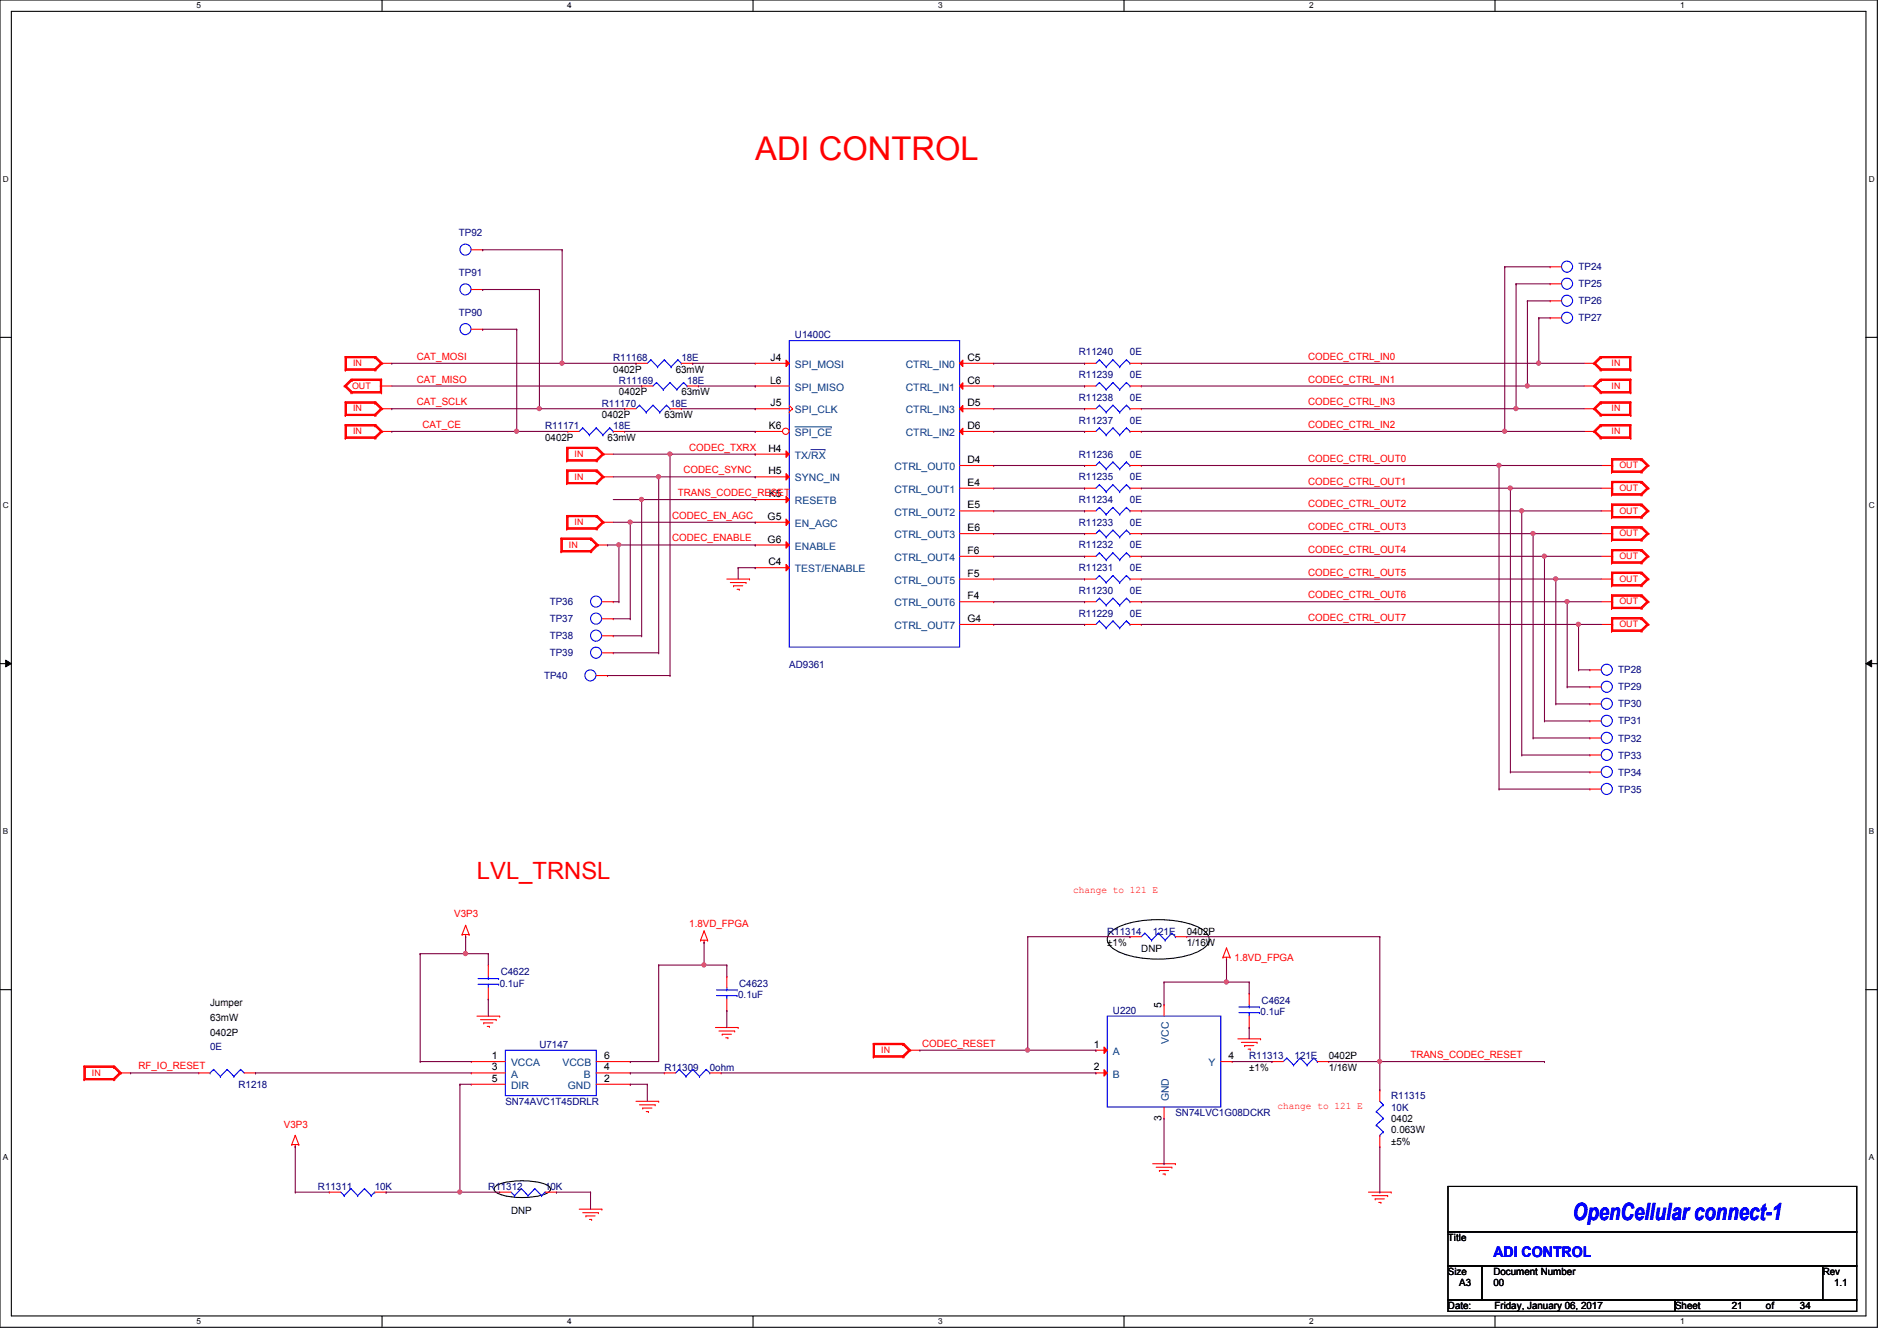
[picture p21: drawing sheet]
<svg xmlns="http://www.w3.org/2000/svg" width="297mm" height="210mm" viewBox="0 0 297 210" stroke-linecap="round" stroke-linejoin="round" font-family="sans-serif">
<defs><g id="words">
<text font-size="5.1" fill="#f00" x="118.2" y="25.1">ADI CONTROL</text>
<text font-size="3.7" fill="#f00" x="74.7" y="137.6">LVL_TRNSL</text>
<text font-size="3.7" fill="#00f" x="246.3" y="191.1">OpenCellular connect-1</text>
<text font-size="2.3" fill="#00f" x="233.8" y="196.8">ADI CONTROL</text>
<g font-size="1.6" fill="#000080">
<text x="71.8" y="37">TP92</text>
<text x="71.8" y="43.2">TP91</text>
<text x="247.1" y="45">TP25</text>
<text x="247.1" y="42.3">TP24</text>
<text x="247.1" y="47.7">TP26</text>
<text x="71.8" y="49.4">TP90</text>
<text x="124.5" y="53">U1400C</text>
<text x="247.1" y="50.3">TP27</text>
<text x="96" y="56.6">R11168</text>
<text x="106.7" y="56.6">18E</text>
<text x="168.9" y="59.2">R11239</text>
<text x="168.9" y="55.7">R11240</text>
<text x="176.9" y="59.2">0E</text>
<text x="176.9" y="55.7">0E</text>
<text x="94.2" y="63.7">R11170</text>
<text x="96.9" y="60.1">R11169</text>
<text x="104.9" y="63.7">18E</text>
<text x="107.6" y="60.1">18E</text>
<text x="168.9" y="62.8">R11238</text>
<text x="176.9" y="62.8">0E</text>
<text x="85.3" y="67.2">R11171</text>
<text x="96" y="67.2">18E</text>
<text x="168.9" y="71.7">R11236</text>
<text x="168.9" y="66.3">R11237</text>
<text x="176.9" y="71.7">0E</text>
<text x="176.9" y="66.3">0E</text>
<text x="168.9" y="75.2">R11235</text>
<text x="176.9" y="75.2">0E</text>
<text x="168.9" y="82.3">R11233</text>
<text x="168.9" y="78.8">R11234</text>
<text x="176.9" y="82.3">0E</text>
<text x="176.9" y="78.8">0E</text>
<text x="168.9" y="85.9">R11232</text>
<text x="168.9" y="89.5">R11231</text>
<text x="176.9" y="85.9">0E</text>
<text x="176.9" y="89.5">0E</text>
<text x="86.1" y="94.8">TP36</text>
<text x="168.9" y="93">R11230</text>
<text x="176.9" y="93">0E</text>
<text x="86.1" y="97.5">TP37</text>
<text x="86.1" y="100.1">TP38</text>
<text x="168.9" y="96.6">R11229</text>
<text x="176.9" y="96.6">0E</text>
<text x="85.2" y="106.3">TP40</text>
<text x="86.1" y="102.8">TP39</text>
<text x="123.6" y="104.6">AD9361</text>
<text x="253.4" y="105.5">TP28</text>
<text x="253.4" y="108.1">TP29</text>
<text x="253.4" y="110.8">TP30</text>
<text x="253.4" y="113.5">TP31</text>
<text x="253.4" y="116.1">TP32</text>
<text x="253.4" y="118.8">TP33</text>
<text x="253.4" y="121.5">TP34</text>
<text x="253.4" y="124.1">TP35</text>
<text x="173.4" y="146.3">R11314</text>
<text x="180.5" y="146.3">121E</text>
<text x="78.2" y="154.5">0.1uF</text>
<text x="78.4" y="152.7">C4622</text>
<text x="115.7" y="154.5">C4623</text>
<text x="115.6" y="156.3">0.1uF</text>
<text x="174.2" y="158.8">U220</text>
<text x="197.4" y="159">0.1uF</text>
<text x="197.5" y="157.2">C4624</text>
<text x="32.9" y="164.5">0E</text>
<text x="84.5" y="164.1">U7147</text>
<text x="104" y="167.7">R11309</text>
<text x="111.1" y="167.7">0ohm</text>
<text x="195.6" y="165.9">R11313</text>
<text x="202.7" y="165.9">121E</text>
<text x="37.3" y="170.3">R1218</text>
<text x="79.1" y="173">SN74AVC1T45DRLR</text>
<text x="217.8" y="172.1">R11315</text>
<text x="217.8" y="173.9">10K</text>
<text x="184" y="174.8">SN74LVC1G08DCKR</text>
<text x="49.8" y="186.4">R11311</text>
<text x="58.7" y="186.4">10K</text>
<text x="76.5" y="186.4">R11312</text>
<text x="85.3" y="186.4">10K</text>
</g>
<g font-size="1.6" fill="#f00">
<text x="65.2" y="56.3">CAT_MOSI</text>
<text x="65.2" y="59.9">CAT_MISO</text>
<text x="204.8" y="59.9">CODEC_CTRL_IN1</text>
<text x="204.8" y="56.3">CODEC_CTRL_IN0</text>
<text x="65.2" y="63.5">CAT_SCLK</text>
<text x="204.8" y="63.5">CODEC_CTRL_IN3</text>
<text x="66.1" y="67">CAT_CE</text>
<text x="107.9" y="70.6">CODEC_TXRX</text>
<text x="204.8" y="67">CODEC_CTRL_IN2</text>
<text x="106.1" y="77.7">TRANS_CODEC_RESET</text>
<text x="107" y="74.1">CODEC_SYNC</text>
<text x="204.8" y="75.9">CODEC_CTRL_OUT1</text>
<text x="204.8" y="72.3">CODEC_CTRL_OUT0</text>
<text x="105.2" y="81.2">CODEC_EN_AGC</text>
<text x="204.8" y="83">CODEC_CTRL_OUT3</text>
<text x="204.8" y="79.5">CODEC_CTRL_OUT2</text>
<text x="105.2" y="84.8">CODEC_ENABLE</text>
<text x="204.8" y="86.6">CODEC_CTRL_OUT4</text>
<text x="204.8" y="93.7">CODEC_CTRL_OUT6</text>
<text x="204.8" y="90.1">CODEC_CTRL_OUT5</text>
<text x="204.8" y="97.2">CODEC_CTRL_OUT7</text>
<text x="71.1" y="143.7">V3P3</text>
<text x="168" y="139.9">change to 121 E</text>
<text x="107.9" y="145.1">1.8VD_FPGA</text>
<text x="193.3" y="150.5">1.8VD_FPGA</text>
<text x="21.7" y="167.5">RF_IO_RESET</text>
<text x="144.4" y="163.9">CODEC_RESET</text>
<text x="220.8" y="165.7">TRANS_CODEC_RESET</text>
<text x="200" y="173.7">change to 121 E</text>
<text x="44.4" y="176.6">V3P3</text>
</g>
<g font-size="1.6">
<text x="96" y="58.3">0402P</text>
<text x="105.8" y="58.3">63mW</text>
<text x="120.6" y="56.5">J4</text>
<text x="151.5" y="56.5">C5</text>
<text x="94.2" y="65.4">0402P</text>
<text x="96.9" y="61.9">0402P</text>
<text x="104" y="65.4">63mW</text>
<text x="106.7" y="61.9">63mW</text>
<text x="120.6" y="60.1">L6</text>
<text x="120.6" y="63.6">J5</text>
<text x="151.5" y="60.1">C6</text>
<text x="151.5" y="63.6">D5</text>
<text x="85.3" y="69">0402P</text>
<text x="95.1" y="69">63mW</text>
<text x="120.3" y="70.7">H4</text>
<text x="120.4" y="67.2">K6</text>
<text x="151.5" y="67.2">D6</text>
<text x="120.3" y="74.3">H5</text>
<text x="120.4" y="77.9">K5</text>
<text x="151.5" y="72.5">D4</text>
<text x="151.5" y="76.1">E4</text>
<text x="120.2" y="81.4">G5</text>
<text x="151.5" y="79.6">E5</text>
<text x="151.5" y="83.2">E6</text>
<text x="120.2" y="85">G6</text>
<text x="120.3" y="88.5">C4</text>
<text x="151.5" y="86.7">F6</text>
<text x="151.5" y="90.3">F5</text>
<text x="151.5" y="93.9">F4</text>
<text x="151.5" y="97.4">G4</text>
<text x="173.4" y="148.1">±1%</text>
<text x="178.7" y="149">DNP</text>
<text x="185.8" y="148.1">1/16W</text>
<text x="185.8" y="146.3">0402P</text>
<text x="32.9" y="159.9">63mW</text>
<text x="32.9" y="157.6">Jumper</text>
<text x="181.9" y="157.9" transform="rotate(-90 181.9 157.9)">5</text>
<text x="32.9" y="162.2">0402P</text>
<text x="77" y="167.6">3</text>
<text x="77" y="165.9">1</text>
<text x="94.6" y="165.9">6</text>
<text x="94.6" y="167.6">4</text>
<text x="171.2" y="164.1">1</text>
<text x="171.2" y="167.6">2</text>
<text x="192.4" y="165.9">4</text>
<text x="195.6" y="167.7">±1%</text>
<text x="208" y="167.7">1/16W</text>
<text x="208" y="165.9">0402P</text>
<text x="77" y="169.4">5</text>
<text x="94.6" y="169.4">2</text>
<text x="181.9" y="175.5" transform="rotate(-90 181.9 175.5)">3</text>
<text x="217.8" y="175.7">0402</text>
<text x="217.8" y="177.5">0.063W</text>
<text x="217.8" y="179.2">±5%</text>
<text x="80" y="190.1">DNP</text>
<text x="226.7" y="194.4">Title</text>
<text x="226.7" y="199.7">Size</text>
<text x="228.5" y="201.5">A3</text>
<text x="233.8" y="199.7">Document Number</text>
<text x="233.8" y="201.5">00</text>
<text x="285.4" y="199.7">Rev</text>
<text x="287.1" y="201.5">1.1</text>
<text x="226.7" y="205">Date:</text>
<text x="234" y="205">Friday, January 06, 2017</text>
<text x="262.3" y="205">Sheet</text>
<text x="271.1" y="205">21</text>
<text x="276.5" y="205">of</text>
<text x="281.8" y="205">34</text>
</g>
<g font-size="1.6" fill="#004080">
<text x="124.5" y="57.6">SPI_MOSI</text>
<text x="141.8" y="57.6">CTRL_IN0</text>
<text x="124.5" y="61.2">SPI_MISO</text>
<text x="124.5" y="64.7">SPI_CLK</text>
<text x="141.8" y="61.2">CTRL_IN1</text>
<text x="141.8" y="64.7">CTRL_IN3</text>
<text x="124.5" y="68.3">SPI_CE</text>
<text x="124.5" y="71.8">TX/RX</text>
<text x="141.8" y="68.3">CTRL_IN2</text>
<text x="124.5" y="75.4">SYNC_IN</text>
<text x="140" y="73.6">CTRL_OUT0</text>
<text x="140" y="77.2">CTRL_OUT1</text>
<text x="124.5" y="79">RESETB</text>
<text x="124.5" y="82.5">EN_AGC</text>
<text x="140" y="80.7">CTRL_OUT2</text>
<text x="124.5" y="86.1">ENABLE</text>
<text x="124.5" y="89.6">TEST/ENABLE</text>
<text x="140" y="84.3">CTRL_OUT3</text>
<text x="140" y="87.8">CTRL_OUT4</text>
<text x="140" y="91.4">CTRL_OUT5</text>
<text x="140" y="95">CTRL_OUT6</text>
<text x="140" y="98.5">CTRL_OUT7</text>
<text x="80" y="167">VCCA</text>
<text x="88.1" y="167">VCCB</text>
<text x="174.2" y="165.2">A</text>
<text x="183" y="163.5" transform="rotate(-90 183 163.5)">VCC</text>
<text x="189.2" y="167">Y</text>
<text x="80" y="170.5">DIR</text>
<text x="80" y="168.7">A</text>
<text x="88.9" y="170.5">GND</text>
<text x="91.4" y="168.7">B</text>
<text x="174.2" y="168.7">B</text>
<text x="183" y="172.5" transform="rotate(-90 183 172.5)">GND</text>
</g>
<g font-size="1.4" fill="#f00">
<text x="55.3" y="57.3">IN</text>
<text x="252.3" y="57.3">IN</text>
<text x="55.1" y="60.9">OUT</text>
<text x="55.3" y="64.4">IN</text>
<text x="252.3" y="60.9">IN</text>
<text x="252.3" y="64.4">IN</text>
<text x="55.3" y="68">IN</text>
<text x="90" y="71.5">IN</text>
<text x="252.3" y="68">IN</text>
<text x="90" y="75.1">IN</text>
<text x="253.5" y="73.3">OUT</text>
<text x="253.5" y="76.9">OUT</text>
<text x="90" y="82.2">IN</text>
<text x="253.5" y="80.4">OUT</text>
<text x="253.5" y="84">OUT</text>
<text x="89.1" y="85.8">IN</text>
<text x="253.5" y="87.5">OUT</text>
<text x="253.5" y="91.1">OUT</text>
<text x="253.5" y="94.7">OUT</text>
<text x="253.5" y="98.2">OUT</text>
<text x="138" y="164.9">IN</text>
<text x="14.4" y="168.4">IN</text>
</g>
<g font-size="1.3">
<text x="30.8" y="1.3">5</text>
<text x="88.8" y="1.3">4</text>
<text x="146.9" y="1.3">3</text>
<text x="205" y="1.3">2</text>
<text x="263.1" y="1.3">1</text>
<text x=".5" y="28.4">D</text>
<text x="292.6" y="28.4">D</text>
<text x=".5" y="79.5">C</text>
<text x="292.6" y="79.5">C</text>
<text x=".5" y="130.6">B</text>
<text x="292.6" y="130.6">B</text>
<text x=".5" y="181.7">A</text>
<text x="292.6" y="181.7">A</text>
<text x="30.8" y="207.4">5</text>
<text x="88.8" y="207.4">4</text>
<text x="146.9" y="207.4">3</text>
<text x="205" y="207.4">2</text>
<text x="263.1" y="207.4">1</text>
</g>
</g></defs>
<path d="M0 0h293.9v207.9h-293.9zM1.8 1.8h290.3v204.3h-290.3z" fill="none" stroke="#000" stroke-width=".17"/>
<g fill="#fff">
<path d="M30.8 .2h.7v1.4h-.7z"/>
<path d="M30.8 206.2h.7v1.4h-.7z"/>
</g>
<path d="M59.8 0v1.8M59.8 206.1v1.8" fill="none" stroke="#000" stroke-width=".17"/>
<g fill="#fff">
<path d="M88.8 .2h.7v1.4h-.7z"/>
<path d="M88.8 206.2h.7v1.4h-.7z"/>
</g>
<path d="M117.9 0v1.8M117.9 206.1v1.8" fill="none" stroke="#000" stroke-width=".17"/>
<g fill="#fff">
<path d="M146.9 .2h.7v1.4h-.7z"/>
<path d="M146.9 206.2h.7v1.4h-.7z"/>
</g>
<path d="M176 0v1.8M176 206.1v1.8" fill="none" stroke="#000" stroke-width=".17"/>
<g fill="#fff">
<path d="M205 .2h.7v1.4h-.7z"/>
<path d="M205 206.2h.7v1.4h-.7z"/>
</g>
<path d="M234.1 0v1.8M234.1 206.1v1.8" fill="none" stroke="#000" stroke-width=".17"/>
<g fill="#fff">
<path d="M263.1 .2h.6v1.4h-.6z"/>
<path d="M263.1 206.2h.6v1.4h-.6z"/>
<path d="M.5 27.3h.9v1.4h-.9z"/>
<path d="M292.6 27.3h.9v1.4h-.9z"/>
<path d="M.5 78.4h.9v1.4h-.9z"/>
<path d="M292.6 78.4h.9v1.4h-.9z"/>
</g>
<path d="M0 52.8h1.8M292.1 52.8h1.8" fill="none" stroke="#000" stroke-width=".17"/>
<g fill="#fff">
<path d="M.5 129.5h.8v1.4h-.8z"/>
<path d="M292.6 129.5h.8v1.4h-.8z"/>
</g>
<path d="M0 103.9h1.8M292.1 103.9h1.8" fill="none" stroke="#000" stroke-width=".17"/>
<path d="M.9 103.4l.9 .5-.9 .5zM292.1 103.9l.9-.5v1z" fill="#000"/>
<path d="M.9 103.4l.9 .5-.9 .5zM292.1 103.9l.9-.5v1z" fill="none" stroke="#000" stroke-width=".16"/>
<g fill="#fff">
<path d="M.5 180.5h.8v1.4h-.8z"/>
<path d="M292.6 180.5h.8v1.4h-.8z"/>
</g>
<path d="M0 155h1.8M173.8 146.1a8.4 8.4 0 0 1 5-1.9 16.8 16.8 0 0 1 9 1.1 2.35 2.35 0 0 1 1.5 1.8 2.35 2.35 0 0 1-1.5 1.8 16.9 16.9 0 0 1-12.9 0 2.06 2.06 0 0 1-1.4-2.3zM292.1 155h1.8M77.5 185.9a6.5 6.5 0 0 1 4.2-1 6.7 6.7 0 0 1 4.4 1l.1 .3a1.86 1.86 0 0 1-1.7 1 11.4 11.4 0 0 1-6.7-.4l-.3-.3-.2-.3zM226.7 185.8h64v7.1h-64zM226.7 192.9h64v5.3h-64zM226.7 198.2h5.3v5.4h-5.3zM232 198.2h53.4v5.4h-53.4zM285.4 198.2h5.3v5.4h-5.3zM226.7 203.6h35.6v1.8h-35.6zM262.3 203.6h28.4v1.8h-28.4z" fill="none" stroke="#000" stroke-width=".17"/>
<g fill="none" stroke="#f00" stroke-width=".17">
<path d="M54.1 55.8h.1M54.1 58h.1M54.1 55.8h4.7M54.1 58h4.7M54.1 55.8v2.2M54.2 56h.1M54.2 57.8h.1M54.2 56h4.5M54.2 57.8h4.5M54.2 56v1.8M54.9 59.4h.1M54.9 59.4h4.8"/>
<path d="M54.9 59.4l-1 1.1M55.1 59.6h.1M55.1 59.4h.1M55.1 59.6h4.5M55.1 59.6l-.9 .9M55.1 59.6l-1 .9M55.1 59.4l-1 1.1M58.7 56h.1M58.7 57.8h.1M58.7 55.8h.1M58.7 58h.1M58.7 56l.9 .9"/>
<path d="M58.7 56l1 .9M58.7 55.8l1 1.1M58.8 55.8h.1M58.8 58h.1M58.8 55.8l1.1 1.1M59.6 56.9h.1M59.6 59.6h.1M59.6 56.9h1.7M59.6 56.9l-.9 .9M59.6 59.6v1.7M59.7 56.9h.1M59.7 59.4h.1"/>
<path d="M59.7 56.9l-1 1.1M59.7 56.9l-1 .9M59.7 59.4v2.1M59.9 56.9h.1M59.9 56.9l-1.1 1.1M99.6 56.9h.1M99.6 56.9h1.7M106.7 56.9h1.8M108.5 56.9h.1M242.7 44.4h.1M242.7 41.8h.1M242.7 44.4h1.8"/>
<path d="M242.7 41.8h1.8M248 56.9h1.8M249.5 56.9h.1M249.5 56.9l1 1.1M249.6 56.9h.1M249.6 56.9l1.1 1.1M249.6 56.9l1.1 .9M249.8 56.9h.1M249.8 56.9l.9 .9M250.5 55.8h.1M250.5 58h.1M250.5 59.4h.1"/>
<path d="M250.5 55.8h4.8M250.5 58h4.8M250.5 55.8l-1 1.1M250.5 59.4h4.8M250.5 59.4l-1 1.1M250.7 56h.1M250.7 57.8h.1M250.7 55.8h.1M250.7 58h.1M250.7 59.6h.1M250.7 59.4h.1M250.7 56l-.9 .9"/>
<path d="M250.7 56h4.4M250.7 56l-1.1 .9M250.7 57.8h4.4M250.7 55.8l-1.1 1.1M250.7 59.6l-.9 .9M250.7 59.6h4.4M250.7 59.6l-1.1 .9M250.7 59.4l-1.1 1.1M255.1 56h.1M255.1 57.8h.1M255.1 59.6h.1M255.1 56v1.8"/>
<path d="M255.1 59.6v1.7M255.3 55.8h.1M255.3 58h.1M255.3 59.4h.1M255.3 55.8v2.2M255.3 59.4v2.1M53.9 60.5h.1M53.9 60.5l1 1M54.1 60.5h.1M54.1 62.9h.1M54.1 65.1h.1M54.1 66.5h.1"/>
<path d="M54.1 68.6h.1M54.1 62.9h4.7M54.1 65.1h4.7M54.1 66.5h4.7M54.1 68.6h4.7M54.1 62.9v2.2M54.1 66.5v2.1M54.1 60.5l1 1M54.1 60.5l1 .8M54.2 60.5h.1M54.2 63.1h.1M54.2 64.9h.1"/>
<path d="M54.2 66.7h.1M54.2 68.5h.1M54.2 63.1h4.5M54.2 64.9h4.5M54.2 66.7h4.5M54.2 68.5h4.5M54.2 63.1v1.8M54.2 66.7v1.8M54.2 60.5l.9 .8M54.9 61.5h.1M54.9 61.5h4.8M55.1 61.3h.1"/>
<path d="M55.1 61.5h.1M55.1 61.3h4.5M58.7 63.1h.1M58.7 64.9h.1M58.7 62.9h.1M58.7 65.1h.1M58.7 66.7h.1M58.7 68.5h.1M58.7 66.5h.1M58.7 68.6h.1M58.7 63.1l.9 .9M58.7 63.1l1 .9"/>
<path d="M58.7 62.9l1 1.1M58.7 66.7l.9 .9M58.7 66.7l1 .9M58.7 66.5l1 1.1M58.8 62.9h.1M58.8 65.1h.1M58.8 66.5h.1M58.8 68.6h.1M58.8 62.9l1.1 1.1M58.8 66.5l1.1 1.1M59.6 60.5h.1M59.6 61.3h.1"/>
<path d="M59.6 64h.1M59.6 67.6h.1M59.6 60.5h1.7M59.6 64h1.7M59.6 67.6h1.7M59.6 64l-.9 .9M59.6 67.6l-.9 .9M59.7 61.5h.1M59.7 64h.1M59.7 67.6h.1M59.7 64l-1 1.1M59.7 64l-1 .9"/>
<path d="M59.7 67.6l-1 1M59.7 67.6l-1 .9M59.9 64h.1M59.9 67.6h.1M59.9 64l-1.1 1.1M59.9 67.6l-1.1 1M88.7 73.6h.1M88.7 75.7h.1M88.7 70.1h.1M88.7 72.2h.1M88.7 73.6h4.8M88.7 70.1v2.1"/>
<path d="M88.7 73.6v2.1M88.7 75.7h4.8M88.7 70.1h4.8M88.7 72.2h4.8M88.9 73.8h.1M88.9 75.6h.1M88.9 70.2h.1M88.9 72h.1M88.9 72h4.4M88.9 73.8h4.4M88.9 75.6h4.4M88.9 70.2v1.8"/>
<path d="M88.9 73.8v1.8M88.9 70.2h4.4M93.3 73.8h.1M93.3 75.6h.1M93.3 73.6h.1M93.3 75.7h.1M93.3 70.2h.1M93.3 72h.1M93.3 70.1h.1M93.3 72.2h.1M93.3 73.8l.9 .9M93.3 73.8l1.1 .9"/>
<path d="M93.3 73.6l1.1 1.1M93.3 70.2l.9 .9M93.3 70.2l1.1 .9M93.3 70.1l1.1 1M93.5 73.6h.1M93.5 75.7h.1M93.5 70.1h.1M93.5 72.2h.1M93.5 73.6l1.1 1.1M93.5 70.1l1.1 1M94.2 74.7h.1M94.2 71.1h.1"/>
<path d="M94.2 74.7h1.8M94.2 74.7l-.9 .9M94.2 71.1h1.8M94.2 71.1l-.9 .9M94.4 74.7h.1M94.4 71.1h.1M94.4 74.7l-1.1 1M94.4 74.7l-1.1 .9M94.4 71.1l-1.1 1.1M94.4 71.1l-1.1 .9M94.6 74.7h.1M94.6 71.1h.1"/>
<path d="M94.6 74.7l-1.1 1M94.6 71.1l-1.1 1.1M169.8 64h.1M169.8 76.5h.1M169.8 76.5h1.8M169.8 64h1.8M176.9 76.5h1.8M176.9 64h1.8M178.7 64h.1M178.7 76.5h.1M248 60.5h1.8M248 64h1.8"/>
<path d="M248 67.6h1.8M249.5 60.5h.1M249.5 64h.1M249.5 67.6h.1M249.5 60.5l1 1M249.5 64l1 1.1M249.5 67.6l1 1M249.6 60.5h.1M249.6 64h.1M249.6 67.6h.1M249.6 60.5l1.1 1M249.6 60.5l1.1 .8"/>
<path d="M249.6 64l1.1 1.1M249.6 64l1.1 .9M249.6 67.6l1.1 1M249.6 67.6l1.1 .9M249.8 60.5h.1M249.8 64h.1M249.8 67.6h.1M249.8 60.5l.9 .8M249.8 64l.9 .9M249.8 67.6l.9 .9M250.5 61.5h.1M250.5 62.9h.1"/>
<path d="M250.5 65.1h.1M250.5 66.5h.1M250.5 68.6h.1M250.5 61.5h4.8M250.5 62.9h4.8M250.5 65.1h4.8M250.5 62.9l-1 1.1M250.5 66.5h4.8M250.5 68.6h4.8M250.5 66.5l-1 1.1M250.7 61.3h.1M250.7 61.5h.1"/>
<path d="M250.7 63.1h.1M250.7 64.9h.1M250.7 62.9h.1M250.7 65.1h.1M250.7 66.7h.1M250.7 68.5h.1M250.7 66.5h.1M250.7 68.6h.1M250.7 72.9h1.8M250.7 76.5h1.8M250.7 61.3h4.4M250.7 63.1l-.9 .9"/>
<path d="M250.7 63.1h4.4M250.7 63.1l-1.1 .9M250.7 64.9h4.4M250.7 62.9l-1.1 1.1M250.7 66.7l-.9 .9M250.7 66.7h4.4M250.7 66.7l-1.1 .9M250.7 68.5h4.4M250.7 66.5l-1.1 1.1M252.3 71.8h.1M252.3 74h.1M252.3 75.4h.1"/>
<path d="M252.3 77.5h.1M252.3 79h.1M252.3 71.8h4.8M252.3 71.8v2.2M252.3 75.4v2.1M252.3 79v2.1M252.3 74h4.8M252.3 75.4h4.8M252.3 77.5h4.8M252.3 79h4.8M252.5 72.9h.1M252.5 72h.1"/>
<path d="M252.5 73.8h.1M252.5 76.5h.1M252.5 75.6h.1M252.5 77.3h.1M252.5 79.1h.1M252.5 72h4.4M252.5 72v1.8M252.5 75.6v1.7M252.5 79.1v1.8M252.5 73.8h4.4M252.5 75.6h4.4M252.5 77.3h4.4"/>
<path d="M252.5 79.1h4.4M255.1 61.3h.1M255.1 63.1h.1M255.1 64.9h.1M255.1 66.7h.1M255.1 68.5h.1M255.1 63.1v1.8M255.1 66.7v1.8M255.3 61.5h.1M255.3 62.9h.1M255.3 65.1h.1M255.3 66.5h.1"/>
<path d="M255.3 68.6h.1M255.3 62.9v2.2M255.3 66.5v2.1M256.9 72h.1M256.9 73.8h.1M256.9 71.8h.1M256.9 74h.1M256.9 75.6h.1M256.9 77.3h.1M256.9 75.4h.1M256.9 77.5h.1M256.9 79.1h.1"/>
<path d="M256.9 79h.1M256.9 72l.9 .9M256.9 72l1.1 .9M256.9 71.8l1.1 1.1M256.9 75.6l.9 .9M256.9 75.6l1.1 .9M256.9 75.4l1.1 1.1M256.9 79.1l.9 .9M256.9 79.1l1.1 .9M256.9 79l1.1 1M257.1 71.8h.1M257.1 74h.1"/>
<path d="M257.1 75.4h.1M257.1 77.5h.1M257.1 79h.1M257.1 71.8l1 1.1M257.1 75.4l1 1.1M257.1 79l1 1M257.8 72.9h.1M257.8 76.5h.1M257.8 72.9l-.9 .9M257.8 76.5l-.9 .8M258 72.9h.1M258 76.5h.1"/>
<path d="M258 72.9l-1.1 1.1M258 72.9l-1.1 .9M258 76.5l-1.1 1M258 76.5l-1.1 .8M258.1 72.9h.1M258.1 76.5h.1M258.1 72.9l-1 1.1M258.1 76.5l-1 1M87.8 84.3h.1M87.8 86.4h.1M87.8 84.3h4.8M87.8 84.3v2.1"/>
<path d="M87.8 86.4h4.8M88 84.5h.1M88 86.2h.1M88 84.5h4.5M88 86.2h4.5M88 84.5v1.7M88.7 80.7h.1M88.7 82.8h.1M88.7 80.7v2.1M88.7 80.7h4.8M88.7 82.8h4.8M88.9 80.9h.1"/>
<path d="M88.9 82.7h.1M88.9 80.9h4.4M88.9 82.7h4.4M88.9 80.9v1.8M92.5 84.5h.1M92.5 86.2h.1M92.5 84.3h.1M92.5 86.4h.1M92.5 84.5l1 .8M92.5 84.5l.8 .8M92.5 84.3l1 1M92.6 84.3h.1"/>
<path d="M92.6 86.4h.1M92.6 84.3l1.1 1M93.3 80.9h.1M93.3 82.7h.1M93.3 80.7h.1M93.3 82.8h.1M93.3 85.3h.1M93.3 80.9l.9 .9M93.3 80.9l1.1 .9M93.3 80.7l1.1 1.1M93.3 85.3h1.8M93.3 85.3l-.8 .9"/>
<path d="M93.5 80.7h.1M93.5 82.8h.1M93.5 85.3h.1M93.5 80.7l1.1 1.1M93.5 85.3l-1 1.1M93.5 85.3l-1 .9M93.7 85.3h.1M93.7 85.3l-1.1 1.1M94.2 81.8h.1M94.2 94.2h1.8M94.2 96.9h1.8M94.2 81.8h1.8"/>
<path d="M94.2 81.8l-.9 .9M94.4 81.8h.1M94.4 81.8l-1.1 1M94.4 81.8l-1.1 .9M94.6 81.8h.1M94.6 81.8l-1.1 1M96 94.2h.1M96 96.9h.1M113.8 90.7h3.5M114.3 91.2h2.5M114.9 91.7h.1M114.9 91.7h1.4"/>
<path d="M115.4 92.3h.3M115.7 92.3h.1M116.8 91.2h.1M117.3 90.7h.1M169.8 87.1h.1M169.8 97.8h.1M169.8 87.1h1.8M169.8 97.8h1.8M176.9 87.1h1.8M176.9 97.8h1.8M178.7 87.1h.1M178.7 97.8h.1"/>
<path d="M250.7 90.7h1.8M250.7 80h1.8M250.7 83.6h1.8M250.7 87.1h1.8M250.7 94.2h1.8M250.7 97.8h1.8M252.3 81.1h.1M252.3 82.5h.1M252.3 84.6h.1M252.3 86.1h.1M252.3 88.2h.1M252.3 89.6h.1"/>
<path d="M252.3 91.7h.1M252.3 93.2h.1M252.3 95.3h.1M252.3 96.7h.1M252.3 98.8h.1M252.3 91.7h4.8M252.3 82.5v2.1M252.3 86.1v2.1M252.3 89.6v2.1M252.3 93.2v2.1M252.3 96.7v2.1M252.3 81.1h4.8"/>
<path d="M252.3 82.5h4.8M252.3 84.6h4.8M252.3 86.1h4.8M252.3 88.2h4.8M252.3 89.6h4.8M252.3 93.2h4.8M252.3 95.3h4.8M252.3 96.7h4.8M252.3 98.8h4.8M252.5 80h.1M252.5 80.9h.1M252.5 83.6h.1"/>
<path d="M252.5 82.7h.1M252.5 84.5h.1M252.5 87.1h.1M252.5 86.2h.1M252.5 88h.1M252.5 90.7h.1M252.5 89.8h.1M252.5 91.6h.1M252.5 94.2h.1M252.5 93.3h.1M252.5 95.1h.1M252.5 97.8h.1"/>
<path d="M252.5 96.9h.1M252.5 98.7h.1M252.5 82.7v1.8M252.5 86.2v1.8M252.5 89.8v1.8M252.5 93.3v1.8M252.5 96.9v1.8M252.5 80.9h4.4M252.5 82.7h4.4M252.5 84.5h4.4M252.5 86.2h4.4M252.5 88h4.4"/>
<path d="M252.5 89.8h4.4M252.5 91.6h4.4M252.5 93.3h4.4M252.5 95.1h4.4M252.5 96.9h4.4M252.5 98.7h4.4M256.9 80.9h.1M256.9 81.1h.1M256.9 82.7h.1M256.9 84.5h.1M256.9 82.5h.1M256.9 84.6h.1"/>
<path d="M256.9 86.2h.1M256.9 88h.1M256.9 86.1h.1M256.9 88.2h.1M256.9 89.8h.1M256.9 91.6h.1M256.9 89.6h.1M256.9 91.7h.1M256.9 93.3h.1M256.9 95.1h.1M256.9 93.2h.1M256.9 95.3h.1"/>
<path d="M256.9 96.9h.1M256.9 98.7h.1M256.9 96.7h.1M256.9 98.8h.1M256.9 82.7l.9 .9M256.9 82.7l1.1 .9M256.9 82.5l1.1 1.1M256.9 86.2l.9 .9M256.9 86.2l1.1 .9M256.9 86.1l1.1 1M256.9 89.8l.9 .9M256.9 89.8l1.1 .9"/>
<path d="M256.9 89.6l1.1 1.1M256.9 93.3l.9 .9M256.9 93.3l1.1 .9M256.9 93.2l1.1 1M256.9 96.9l.9 .9M256.9 96.9l1.1 .9M256.9 96.7l1.1 1.1M257.1 81.1h.1M257.1 82.5h.1M257.1 84.6h.1M257.1 86.1h.1M257.1 88.2h.1"/>
<path d="M257.1 89.6h.1M257.1 91.7h.1M257.1 93.2h.1M257.1 95.3h.1M257.1 96.7h.1M257.1 98.8h.1M257.1 82.5l1 1.1M257.1 86.1l1 1M257.1 89.6l1 1.1M257.1 93.2l1 1M257.1 96.7l1 1.1M257.8 80h.1"/>
<path d="M257.8 83.6h.1M257.8 87.1h.1M257.8 90.7h.1M257.8 94.2h.1M257.8 97.8h.1M257.8 80l-.9 .9M257.8 83.6l-.9 .9M257.8 87.1l-.9 .9M257.8 90.7l-.9 .9M257.8 94.2l-.9 .9M257.8 97.8l-.9 .9M258 80h.1"/>
<path d="M258 83.6h.1M258 87.1h.1M258 90.7h.1M258 94.2h.1M258 97.8h.1M258 80l-1.1 1.1M258 80l-1.1 .9M258 83.6l-1.1 1M258 83.6l-1.1 .9M258 87.1l-1.1 1.1M258 87.1l-1.1 .9M258 90.7l-1.1 1"/>
<path d="M258 90.7l-1.1 .9M258 94.2l-1.1 1.1M258 94.2l-1.1 .9M258 97.8l-1.1 1M258 97.8l-1.1 .9M258.1 80h.1M258.1 83.6h.1M258.1 87.1h.1M258.1 90.7h.1M258.1 94.2h.1M258.1 97.8h.1M258.1 80l-1 1.1"/>
<path d="M258.1 83.6l-1 1M258.1 87.1l-1 1.1M258.1 90.7l-1 1M258.1 94.2l-1 1.1M258.1 97.8l-1 1M72.3 146.3h.1M72.3 146.3h1.1M72.9 146.7h.1M72.9 144.9h.1M72.9 146.3v.4M72.9 144.9l-.6 1.4M72.9 144.9l.5 1.4"/>
<path d="M73.4 146.3h.1M74.7 159.1h3.5M75.2 159.7h2.5M77.7 159.7h.1M78.2 159.1h.1M109.7 147.2h.1M109.7 147.2h1.1M110.2 147.6h.1M110.2 145.8h.1M110.2 147.2v.4M110.2 145.8l-.5 1.4M110.2 145.8l.6 1.4"/>
<path d="M110.8 147.2h.1M191.5 149.9h.1M191.5 149.9h1.1M192 150.2h.1M192 148.5h.1M192 149.9v.3M192 148.5l-.5 1.4M192 148.5l.6 1.4M192.6 149.9h.1M13.2 167h.1M13.2 169.1h.1M13.2 167h4.7"/>
<path d="M13.2 167v2.1M13.2 169.1h4.7M13.3 167.1h.1M13.3 168.9h.1M13.3 167.1h4.5M13.3 167.1v1.8M13.3 168.9h4.5M17.8 167.1h.1M17.8 168.9h.1M17.8 167h.1M17.8 169.1h.1M17.8 167.1l.9 .9"/>
<path d="M17.8 167.1l1 .9M17.8 167l1 1M17.9 167h.1M17.9 169.1h.1M17.9 167l1.1 1M18.7 168h.1M18.7 168h1.7M18.7 168l-.9 .9M18.8 168h.1M18.8 168l-1 1.1M18.8 168l-1 .9M19 168h.1"/>
<path d="M19 168l-1.1 1.1M45.7 179.2h.1M45.7 179.2h1.1M46.2 179.6h.1M46.2 177.8h.1M46.2 179.2v.4M46.2 177.8l-.5 1.4M46.2 177.8l.6 1.4M46.8 179.2h.1M75.7 160.2h.1M75.7 160.2h1.5M76.3 160.7h.3"/>
<path d="M76.6 160.7h.1M99.6 172.5h3.5M100.1 173h2.5M100.6 173.5h.1M100.6 173.5h1.5M101.2 174.1h.3M101.5 174.1h.1M102.6 173h.1M103.1 172.5h.1M112 160.9h3.6M112.6 161.5h2.4M113.1 162h.1"/>
<path d="M113.1 162h1.4M113.6 162.5h.4M114 162.5h.1M115 161.5h.1M115.6 160.9h.1M136.7 163.4h.1M136.7 165.5h.1M136.7 163.4h4.8M136.7 163.4v2.1M136.7 165.5h4.8M136.9 163.6h.1M136.9 165.4h.1"/>
<path d="M136.9 163.6h4.5M136.9 163.6v1.8M136.9 165.4h4.5M141.4 163.6h.1M141.4 165.4h.1M141.4 163.4h.1M141.4 165.5h.1M141.4 163.6l.8 .9M141.4 163.6l1 .9M141.4 163.4l1 1.1M141.5 163.4h.1M141.5 165.5h.1"/>
<path d="M141.5 163.4l1.1 1.1M142.2 164.5h.1M142.2 164.5h1.8M142.2 164.5l-.8 .9M142.4 164.5h.1M142.4 164.5l-1 1M142.4 164.5l-1 .9M142.6 164.5h.1M142.6 164.5l-1.1 1M193.8 162.7h3.6M194.4 163.2h2.4M194.9 163.7h.1"/>
<path d="M194.9 163.7h1.4M195.4 164.3h.3M195.7 164.3h.1M196.8 163.2h.1M197.4 162.7h.1M90.7 189.4h3.5M91.2 189.9h2.5M91.7 190.4h.1M91.7 190.4h1.5M92.3 191h.3M92.6 191h.1M93.7 189.9h.1"/>
<path d="M94.2 189.4h.1M180.5 182.2h3.5M181 182.8h2.5M181.5 183.3h.1M181.5 183.3h1.5M182.1 183.9h.3M182.4 183.9h.1M183.5 182.8h.1M184 182.2h.1M214.2 186.7h3.6M214.8 187.2h2.5M215.3 187.7h.1"/>
<path d="M215.3 187.7h1.4M215.9 188.3h.3M216.2 188.3h.1M217.3 187.2h.1M217.8 186.7h.1"/>
</g>
<g fill="none" stroke="#00f" stroke-width=".17">
<path d="M101.9 56.3h.1M101.9 56.3l1.1 1.1M101.9 56.3l-.6 .6M103 57.4h.1M104 56.3h.1M104 56.3l1.1 1.1M104 56.3l-1 1.1M105.1 57.4h.1M106.1 56.3h.1M106.1 56.3l.6 .6M106.1 56.3l-1 1.1M106.7 56.9h.1"/>
<path d="M123.6 53.3h26.6v48h-26.6zM172.1 63.5h.1M172.1 75.9h.1M172.1 63.5l1.1 1.1M172.1 63.5l-.5 .5M172.1 75.9l1.1 1.1M172.1 75.9l-.5 .6M173.2 64.6h.1M173.2 77h.1M174.2 63.5h.1M174.2 75.9h.1M174.2 63.5l1.1 1.1"/>
<path d="M174.2 63.5l-1 1.1M174.2 75.9l1.1 1.1M174.2 75.9l-1 1.1M175.3 64.6h.1M175.3 77h.1M176.4 63.5h.1M176.4 75.9h.1M176.4 63.5l.5 .5M176.4 63.5l-1.1 1.1M176.4 75.9l.5 .6M176.4 75.9l-1.1 1.1M176.9 64h.1"/>
<path d="M176.9 76.5h.1M172.1 86.6h.1M172.1 97.2h.1M172.1 86.6l1.1 1.1M172.1 86.6l-.5 .5M172.1 97.2l1.1 1.1M172.1 97.2l-.5 .6M173.2 87.7h.1M173.2 98.3h.1M174.2 86.6h.1M174.2 97.2h.1M174.2 86.6l1.1 1.1"/>
<path d="M174.2 86.6l-1 1.1M174.2 97.2l1.1 1.1M174.2 97.2l-1 1.1M175.3 87.7h.1M175.3 98.3h.1M176.4 86.6h.1M176.4 97.2h.1M176.4 86.6l.5 .5M176.4 86.6l-1.1 1.1M176.4 97.2l.5 .6M176.4 97.2l-1.1 1.1M176.9 87.1h.1"/>
<path d="M176.9 97.8h.1"/>
<circle cx="245.3" cy="44.4" r=".87"/>
<circle cx="245.3" cy="41.8" r=".87"/>
<circle cx="93.3" cy="94.2" r=".87"/>
<circle cx="93.3" cy="96.9" r=".87"/>
</g>
<path d="M123.1 56.4l.5 .5-.5 .5z" fill="#f00"/>
<path d="M118.2 56.9h.1M118.2 56.9h5.4M123.1 56.4l.5 .5-.5 .5zM118.2 60.5h.1M118.2 64h.1M118.2 60.5h5.4M118.2 64h5.4M123.6 64.5h.1M123.6 63.5l.5 .5M124.1 64h.1M124.1 64l-.5 .5" fill="none" stroke="#f00" stroke-width=".17"/>
<circle cx="123" cy="67.5" r=".5" fill="#fff"/>
<g fill="none" stroke="#f00" stroke-width=".17">
<path d="M118.2 67.6h.1M118.2 67.6h4.3"/>
<circle cx="123" cy="67.5" r=".5"/>
</g>
<path d="M124.5 66.8h5.6M130.1 66.8h.1" fill="none" stroke="#004080" stroke-width=".16"/>
<path d="M123.1 70.6l.5 .5-.5 .5z" fill="#f00"/>
<path d="M118.2 71.1h.1M118.2 71.1h5.4M123.1 70.6l.5 .5-.5 .5z" fill="none" stroke="#f00" stroke-width=".17"/>
<path d="M127 70.4h2.2M129.2 70.4h.1" fill="none" stroke="#004080" stroke-width=".16"/>
<path d="M123.1 74.2l.5 .5-.5 .5z" fill="#f00"/>
<path d="M118.2 74.7h.1M118.2 74.7h5.4M123.1 74.2l.5 .5-.5 .5z" fill="none" stroke="#f00" stroke-width=".17"/>
<path d="M123.1 77.7l.5 .5-.5 .5z" fill="#f00"/>
<path d="M118.2 78.2h.1M118.2 78.2h5.4M123.1 77.7l.5 .5-.5 .5z" fill="none" stroke="#f00" stroke-width=".17"/>
<path d="M123.1 81.3l.5 .5-.5 .5z" fill="#f00"/>
<path d="M118.2 81.8h.1M118.2 81.8h5.4M123.1 81.3l.5 .5-.5 .5z" fill="none" stroke="#f00" stroke-width=".17"/>
<path d="M123.1 84.8l.5 .5-.5 .6z" fill="#f00"/>
<path d="M118.2 85.3h.1M118.2 85.3h5.4M123.1 84.8l.5 .5-.5 .6z" fill="none" stroke="#f00" stroke-width=".17"/>
<path d="M123.1 88.4l.5 .5-.5 .5z" fill="#f00"/>
<path d="M118.2 88.9h.1M118.2 88.9h5.4M123.1 88.4l.5 .5-.5 .5z" fill="none" stroke="#f00" stroke-width=".17"/>
<path d="M150.2 56.9l.5-.5v1z" fill="#f00"/>
<path d="M150.2 56.9l.5-.5v1zM150.2 56.9h5.4M155.6 56.9h.1" fill="none" stroke="#f00" stroke-width=".17"/>
<path d="M150.7 59.9v1.1l-.5-.5z" fill="#f00"/>
<path d="M150.7 59.9v1.1l-.5-.5zM150.2 60.5h5.4M155.6 60.5h.1" fill="none" stroke="#f00" stroke-width=".17"/>
<path d="M150.2 64l.5-.5v1z" fill="#f00"/>
<path d="M150.2 64l.5-.5v1zM150.2 64h5.4M155.6 64h.1" fill="none" stroke="#f00" stroke-width=".17"/>
<path d="M150.2 67.6l.5-.5v1z" fill="#f00"/>
<g fill="none" stroke="#f00" stroke-width=".17">
<path d="M150.2 67.6l.5-.5v1zM150.2 67.6h5.4M150.2 72.9h5.4M150.2 76.5h5.4M155.6 67.6h.1M155.6 72.9h.1M155.6 76.5h.1M94.2 99.6h1.8M96 99.6h.1M150.2 80h5.4M150.2 83.6h5.4M150.2 87.1h5.4"/>
<path d="M150.2 90.7h5.4M150.2 94.2h5.4M150.2 97.8h5.4M155.6 80h.1M155.6 83.6h.1M155.6 87.1h.1M155.6 90.7h.1M155.6 94.2h.1M155.6 97.8h.1M94.2 102.2h1.8M96 102.2h.1M248.9 104.9h.1"/>
<path d="M248.9 104.9h1.8"/>
</g>
<g fill="none" stroke="#00f" stroke-width=".17">
<path d="M173.4 159.1h17.7v14.3h-17.7z"/>
<circle cx="93.3" cy="99.5" r=".87"/>
<circle cx="93.3" cy="102.2" r=".87"/>
<circle cx="251.6" cy="104.9" r=".87"/>
</g>
<path d="M172.8 164l.6 .5-.6 .5z" fill="#f00"/>
<path d="M171.6 164.5h.1M171.6 164.5h1.8M172.8 164l.6 .5-.6 .5z" fill="none" stroke="#f00" stroke-width=".17"/>
<path d="M172.8 167.5l.6 .5-.6 .5z" fill="#f00"/>
<g fill="none" stroke="#f00" stroke-width=".17">
<path d="M73.8 39.1h1.8M75.6 39.1h.1M73.8 45.3h1.8M73.8 51.6h1.8M75.6 45.3h.1M75.6 51.6h.1M169.8 56.9h.1M169.8 56.9h1.8M176.9 56.9h1.8M178.7 56.9h.1M242.7 49.8h.1M242.7 47.1h.1"/>
<path d="M242.7 49.8h1.8M242.7 47.1h1.8M88.9 67.6h.1M88.9 67.6h1.8M96 67.6h1.8M97.8 67.6h.1M97.8 64h.1M97.8 64h1.8M100.5 60.5h.1M100.5 60.5h1.7M104.9 64h1.8M106.7 64h.1"/>
<path d="M107.6 60.5h1.7M109.3 60.5h.1M169.8 60.5h.1M169.8 72.9h.1M169.8 67.6h.1M169.8 67.6h1.8M169.8 60.5h1.8M169.8 72.9h1.8M176.9 67.6h1.8M176.9 60.5h1.8M176.9 72.9h1.8M178.7 60.5h.1"/>
<path d="M178.7 72.9h.1M178.7 67.6h.1M169.8 83.6h.1M169.8 94.2h.1M169.8 80h.1M169.8 90.7h.1M169.8 83.6h1.8M169.8 94.2h1.8M169.8 80h1.8M169.8 90.7h1.8M176.9 83.6h1.8M176.9 94.2h1.8"/>
<path d="M176.9 80h1.8M176.9 90.7h1.8M178.7 83.6h.1M178.7 94.2h.1M178.7 80h.1M178.7 90.7h.1M93.3 105.8h1.8M95.1 105.8h.1M248.9 107.6h.1M248.9 110.2h.1M248.9 112.9h.1M248.9 115.6h.1"/>
<path d="M248.9 118.2h.1M248.9 107.6h1.8M248.9 110.2h1.8M248.9 112.9h1.8M248.9 115.6h1.8M248.9 118.2h1.8M248.9 120.9h.1M248.9 123.6h.1M248.9 120.9h1.8M248.9 123.6h1.8M76.5 151.1h.1M76.5 156.5h.1"/>
<path d="M76.5 151.1v1.8M76.5 154.7v1.8M113.8 152.9h.1M113.8 158.2h.1M113.8 152.9v1.8M113.8 156.5v1.7M176.9 146.7h.1M176.9 146.7h1.8M182.2 157.4h.1M182.2 157.4v1.7M184 146.7h1.8M185.8 146.7h.1"/>
<path d="M195.6 155.6h.1M195.6 155.6v1.8M195.6 159.1v1.8M31.1 168h.1M31.1 168h1.8M38.2 168h1.8M40 168h.1M73.8 169.8h.1M73.8 168h.1M73.8 166.2h.1M73.8 168h5.3M73.8 166.2h5.3"/>
<path d="M73.8 169.8h5.3M93.3 168h5.4M93.3 166.2h5.4M93.3 169.8h5.4M98.7 166.2h.1M98.7 168h.1M98.7 169.8h.1M104 168h.1M104 168h1.8M111.1 168h1.8M112.9 168h.1M171.6 168h.1"/>
<path d="M171.6 168h1.8M172.8 167.5l.6 .5-.6 .5zM182.2 175.1h.1M182.2 173.4v1.7M191.1 166.2h1.8M192.9 166.2h.1M195.6 160.9h.1M199.1 166.2h.1M199.1 166.2h1.8M206.2 166.2h1.8M208 166.2h.1M216 170.7h.1"/>
<path d="M216 179.6h.1M216 170.7v1.8M216 177.8v1.8M51.6 186.7h.1M51.6 186.7h1.7M58.7 186.7h1.8M60.5 186.7h.1M78.2 186.7h.1M78.2 186.7h1.8M85.3 186.7h1.8M87.1 186.7h.1"/>
</g>
<g fill="none" stroke="#00f" stroke-width=".17">
<path d="M102.8 59.9h.1M102.8 59.9l1 1.1M102.8 59.9l-.6 .6M104.9 59.9h.1M104.9 59.9l1.1 1.1M104.9 59.9l-1.1 1.1M107 59.9h.1M107 59.9l.6 .6M107 59.9l-1 1.1M172.1 59.9h.1M172.1 56.3h.1M172.1 59.9l1.1 1.1"/>
<path d="M172.1 59.9l-.5 .6M172.1 56.3l1.1 1.1M172.1 56.3l-.5 .6M173.2 57.4h.1M174.2 59.9h.1M174.2 56.3h.1M174.2 59.9l1.1 1.1M174.2 59.9l-1 1.1M174.2 56.3l1.1 1.1M174.2 56.3l-1 1.1M175.3 57.4h.1M176.4 59.9h.1"/>
<path d="M176.4 56.3h.1M176.4 59.9l.5 .6M176.4 59.9l-1.1 1.1M176.4 56.3l.5 .6M176.4 56.3l-1.1 1.1M176.9 56.9h.1M91.2 67h.1M91.2 67l1.1 1.1M91.2 67l-.5 .6M92.3 68.1h.1M93.3 67h.1M93.3 67l1.1 1.1"/>
<path d="M93.3 67l-1 1.1M94.4 68.1h.1M95.5 67h.1M95.5 67l.5 .6M95.5 67l-1.1 1.1M96 67.6h.1M100.1 63.5h.1M100.1 63.5l1.1 1.1M100.1 63.5l-.5 .5M101.2 64.6h.1M102.2 63.5h.1M102.2 63.5l1.1 1.1"/>
<path d="M102.2 63.5l-1 1.1M103.3 64.6h.1M103.8 61h.1M104.4 63.5h.1M104.4 63.5l.5 .5M104.4 63.5l-1.1 1.1M104.9 64h.1M106 61h.1M107.6 60.5h.1M172.1 72.3h.1M172.1 67h.1M172.1 79.5h.1"/>
<path d="M172.1 72.3l1.1 1.1M172.1 72.3l-.5 .6M172.1 67l1.1 1.1M172.1 67l-.5 .6M172.1 79.5l1.1 1.1M172.1 79.5l-.5 .5M173.2 61h.1M173.2 73.4h.1M173.2 68.1h.1M174.2 72.3h.1M174.2 67h.1M174.2 79.5h.1"/>
<path d="M174.2 72.3l1.1 1.1M174.2 72.3l-1 1.1M174.2 67l1.1 1.1M174.2 67l-1 1.1M174.2 79.5l1.1 1.1M174.2 79.5l-1 1.1M175.3 61h.1M175.3 73.4h.1M175.3 68.1h.1M176.4 72.3h.1M176.4 67h.1M176.4 79.5h.1"/>
<path d="M176.4 72.3l.5 .6M176.4 72.3l-1.1 1.1M176.4 67l.5 .6M176.4 67l-1.1 1.1M176.4 79.5l.5 .5M176.4 79.5l-1.1 1.1M176.9 60.5h.1M176.9 72.9h.1M176.9 67.6h.1M172.1 83h.1M172.1 93.7h.1M172.1 90.1h.1"/>
<path d="M172.1 83l1.1 1.1M172.1 83l-.5 .6M172.1 93.7l1.1 1.1M172.1 93.7l-.5 .5M172.1 90.1l1.1 1.1M172.1 90.1l-.5 .6M173.2 84.1h.1M173.2 94.8h.1M173.2 80.6h.1M173.2 91.2h.1M174.2 83h.1M174.2 93.7h.1"/>
<path d="M174.2 90.1h.1M174.2 83l1.1 1.1M174.2 83l-1 1.1M174.2 93.7l1.1 1.1M174.2 93.7l-1 1.1M174.2 90.1l1.1 1.1M174.2 90.1l-1 1.1M175.3 84.1h.1M175.3 94.8h.1M175.3 80.6h.1M175.3 91.2h.1M176.4 83h.1"/>
<path d="M176.4 93.7h.1M176.4 90.1h.1M176.4 83l.5 .6M176.4 83l-1.1 1.1M176.4 93.7l.5 .5M176.4 93.7l-1.1 1.1M176.4 90.1l.5 .6M176.4 90.1l-1.1 1.1M176.9 83.6h.1M176.9 94.2h.1M176.9 80h.1M176.9 90.7h.1"/>
<path d="M74.8 154.1h3.3M74.8 153.2h3.3M76.5 153.2h.1M76.5 154.1h.1M76.5 152.9v.3M76.5 154.1v.6M78.1 154.1h.1M78.1 153.2h.1M112.2 155.9h3.2M112.2 155h3.2M113.8 155h.1M113.8 155.9h.1"/>
<path d="M113.8 154.7v.3M113.8 155.9v.6M115.4 155.9h.1M115.4 155h.1M179.2 146.1h.1M179.2 146.1l-.5 .6M179.2 146.1l1.1 1.1M180.3 147.2h.1M181.4 146.1h.1M181.4 146.1l-1.1 1.1M181.4 146.1l1 1.1M182.4 147.2h.1"/>
<path d="M183.5 146.1h.1M183.5 146.1l-1.1 1.1M183.5 146.1l.5 .6M184 146.7h.1M194 158.6h3.2M194 157.7h3.2M195.6 157.7h.1M195.6 158.6h.1M195.6 157.4v.3M195.6 158.6v.5M197.2 158.6h.1M197.2 157.7h.1"/>
<path d="M32.9 168h.1M33.4 167.5h.1M33.4 167.5l-.5 .5M33.4 167.5l1.1 1.1M34.5 168.6h.1M35.6 167.5h.1M35.6 167.5l-1.1 1.1M35.6 167.5l1 1.1M36.6 168.6h.1M37.7 167.5h.1M37.7 167.5l-1.1 1.1M37.7 167.5l.5 .5"/>
<path d="M79.1 164.5h14.2v7.1h-14.2zM106.3 167.5h.1M106.3 167.5l1.1 1.1M106.3 167.5l-.5 .5M107.4 168.6h.1M108.5 167.5h.1M108.5 167.5l1 1.1M108.5 167.5l-1.1 1.1M109.5 168.6h.1M110.6 167.5h.1M110.6 167.5l.5 .5M110.6 167.5l-1.1 1.1"/>
<path d="M111.1 168h.1M201.5 165.7h.1M201.5 165.7l-.6 .5M201.5 165.7l1 1.1M202.5 166.8h.1M203.6 165.7h.1M203.6 165.7l-1.1 1.1M203.6 165.7l1 1.1M204.6 166.8h.1M205.7 165.7h.1M205.7 165.7l-1.1 1.1M205.7 165.7l.5 .5"/>
<path d="M206.2 166.2h.1M215.5 176.2h.1M215.5 174.1h.1M215.5 176.2l1.1 1M215.5 174.1l1.1 1M216 177.8h.1M216 172.5l.6 .5M216.6 177.2h.1M216.6 175.1h.1M216.6 173h.1M216.6 177.2l-.6 .6M216.6 175.1l-1.1 1.1"/>
<path d="M216.6 173l-1.1 1.1M53.3 186.7l.6 .5M53.9 187.2h.1M54.9 186.1h.1M54.9 186.1l-1 1.1M54.9 186.1l1.1 1.1M56 187.2h.1M57.1 186.1h.1M57.1 186.1l-1.1 1.1M57.1 186.1l1 1.1M58.1 187.2h.1M58.7 186.7h.1"/>
<path d="M58.7 186.7l-.6 .5M80 186.7l.6 .5M80.6 187.2h.1M81.6 186.1h.1M81.6 186.1l-1 1.1M81.6 186.1l1.1 1.1M82.7 187.2h.1M83.7 186.1h.1M83.7 186.1l-1 1.1M83.7 186.1l1.1 1.1M84.8 187.2h.1M85.3 186.7h.1"/>
<path d="M85.3 186.7l-.5 .5"/>
<circle cx="72.9" cy="39.1" r=".87"/>
<circle cx="72.9" cy="51.5" r=".87"/>
<circle cx="72.9" cy="45.3" r=".87"/>
<circle cx="245.3" cy="49.8" r=".87"/>
<circle cx="245.3" cy="47.1" r=".87"/>
<circle cx="92.4" cy="105.8" r=".87"/>
<circle cx="251.6" cy="115.5" r=".87"/>
<circle cx="251.6" cy="107.5" r=".87"/>
<circle cx="251.6" cy="112.9" r=".87"/>
<circle cx="251.6" cy="110.2" r=".87"/>
<circle cx="251.6" cy="118.2" r=".87"/>
<circle cx="251.6" cy="120.9" r=".87"/>
<circle cx="251.6" cy="123.5" r=".87"/>
</g>
<g fill="none" stroke="#800040" stroke-width=".17">
<path d="M61.3 56.9h.1M61.3 56.9h26.7M155.6 56.9h14.2M169.8 56.9h.1M61.3 64h.1M61.3 60.5h39.2M61.3 64h23.2M96 71.1h8.9M96 74.7h7.1M96 78.2h4.5M100.5 60.5h.1M100.5 78.2h.1"/>
<path d="M103.1 74.7h.1M104.9 71.1h.1M155.6 60.5h14.2M155.6 76.5h14.2M155.6 72.9h14.2M155.6 67.6h14.2M155.6 64h14.2M169.8 76.5h.1M169.8 72.9h.1M169.8 60.5h.1M169.8 67.6h.1M169.8 64h.1"/>
<path d="M95.1 85.3h.1M95.1 85.3h1.8M96 81.8h2.7M98.7 81.8h.1M115.6 88.9h.1M115.6 88.9v1.8M115.6 88.9h2.6M118.2 88.9h.1M155.6 87.1h14.2M155.6 97.8h14.2M155.6 80h14.2M155.6 83.6h14.2"/>
<path d="M155.6 94.2h14.2M155.6 90.7h14.2M169.8 87.1h.1M169.8 97.8h.1M169.8 80h.1M169.8 83.6h.1M169.8 94.2h.1M169.8 90.7h.1"/>
</g>
<circle cx="84.4" cy="64" r=".32" fill="#f0f"/>
<circle cx="84.4" cy="64" r=".32" fill="none" stroke="#f0f" stroke-width=".17"/>
<path d="M75.6 51.6h.1M75.6 51.6h5.3M80.9 51.6h.1M80.9 51.6v16h-19.6M61.3 67.6h.1" fill="none" stroke="#800040" stroke-width=".17"/>
<circle cx="80.9" cy="67.5" r=".32" fill="#f0f"/>
<circle cx="80.9" cy="67.5" r=".32" fill="none" stroke="#f0f" stroke-width=".17"/>
<path d="M75.6 39.1h.1M75.6 39.1h12.4M88 39.1h.1M88 39.1v17.8M75.6 45.3h.1M75.6 45.3h8.9M84.5 45.3h.1M84.5 45.3v18.7" fill="none" stroke="#800040" stroke-width=".17"/>
<circle cx="88" cy="56.9" r=".32" fill="#f0f"/>
<circle cx="88" cy="56.9" r=".32" fill="none" stroke="#f0f" stroke-width=".17"/>
<path d="M240.9 49.8h.1M240.9 49.8h1.8M240.9 49.8v7.1" fill="none" stroke="#800040" stroke-width=".17"/>
<circle cx="240.9" cy="56.9" r=".32" fill="#f0f"/>
<circle cx="240.9" cy="56.9" r=".32" fill="none" stroke="#f0f" stroke-width=".17"/>
<g fill="none" stroke="#800040" stroke-width=".17">
<path d="M235.6 41.8h.1M235.6 41.8h7.1M235.6 41.8v25.8M237.4 44.4h.1M237.4 44.4h5.3M237.4 44.4v19.6M239.1 47.1h.1M239.1 47.1h3.6M239.1 47.1v13.4M240.9 56.9h.1M240.9 56.9h7.1M235.6 67.6h.1"/>
<path d="M235.6 67.6h12.4M237.4 64h.1M237.4 64h10.6M239.1 60.5h.1M239.1 60.5h8.9M245.4 94.2h.1M245.4 94.2v13.4M247.1 97.8h.1M247.1 97.8v7.1M247.1 97.8h3.6M245.4 107.6h.1M245.4 107.6h3.5"/>
<path d="M247.1 104.9h.1M247.1 104.9h1.8"/>
</g>
<circle cx="245.3" cy="94.2" r=".32" fill="#f0f"/>
<circle cx="245.3" cy="94.2" r=".32" fill="none" stroke="#f0f" stroke-width=".17"/>
<path d="M243.6 90.7h.1M243.6 90.7v19.5M245.4 94.2h.1M245.4 94.2h5.3M243.6 110.2h.1M243.6 110.2h5.3" fill="none" stroke="#800040" stroke-width=".17"/>
<circle cx="243.6" cy="90.7" r=".32" fill="#f0f"/>
<circle cx="243.6" cy="90.7" r=".32" fill="none" stroke="#f0f" stroke-width=".17"/>
<path d="M241.8 87.1h.1M241.8 87.1v25.8M243.6 90.7h.1M243.6 90.7h7.1M241.8 112.9h.1M241.8 112.9h7.1" fill="none" stroke="#800040" stroke-width=".17"/>
<circle cx="241.8" cy="87.1" r=".32" fill="#f0f"/>
<circle cx="241.8" cy="87.1" r=".32" fill="none" stroke="#f0f" stroke-width=".17"/>
<path d="M240 83.6h.1M240 83.6v32M241.8 87.1h.1M241.8 87.1h8.9M240 115.6h.1M240 115.6h8.9" fill="none" stroke="#800040" stroke-width=".17"/>
<circle cx="240" cy="83.5" r=".32" fill="#f0f"/>
<circle cx="240" cy="83.5" r=".32" fill="none" stroke="#f0f" stroke-width=".17"/>
<path d="M238.3 80h.1M238.3 80v38.2M240 83.6h.1M240 83.6h10.7M238.3 118.2h.1M238.3 118.2h10.6" fill="none" stroke="#800040" stroke-width=".17"/>
<circle cx="238.2" cy="80" r=".32" fill="#f0f"/>
<circle cx="238.2" cy="80" r=".32" fill="none" stroke="#f0f" stroke-width=".17"/>
<path d="M236.5 76.5h.1M236.5 76.5v44.4M238.3 80h.1M238.3 80h12.4M236.5 120.9h.1M236.5 120.9h12.4" fill="none" stroke="#800040" stroke-width=".17"/>
<circle cx="236.4" cy="76.4" r=".32" fill="#f0f"/>
<circle cx="236.4" cy="76.4" r=".32" fill="none" stroke="#f0f" stroke-width=".17"/>
<path d="M234.7 72.9h.1M234.7 72.9v50.7M236.5 76.5h.1M236.5 76.5h14.2M234.7 123.6h.1M234.7 123.6h14.2" fill="none" stroke="#800040" stroke-width=".17"/>
<circle cx="234.7" cy="72.9" r=".32" fill="#f0f"/>
<circle cx="234.7" cy="72.9" r=".32" fill="none" stroke="#f0f" stroke-width=".17"/>
<path d="M234.7 72.9h.1M234.7 72.9h16M96 94.2h.9M96.9 94.2h.1M96.9 85.3h.1M96.9 85.3v8.9M96.9 85.3h21.3M118.2 85.3h.1" fill="none" stroke="#800040" stroke-width=".17"/>
<circle cx="96.9" cy="85.3" r=".32" fill="#f0f"/>
<circle cx="96.9" cy="85.3" r=".32" fill="none" stroke="#f0f" stroke-width=".17"/>
<path d="M96 96.9h2.7M98.7 96.9h.1M98.7 81.8h.1M98.7 81.8v15.1M98.7 81.8h19.5M118.2 81.8h.1" fill="none" stroke="#800040" stroke-width=".17"/>
<circle cx="98.7" cy="81.8" r=".32" fill="#f0f"/>
<circle cx="98.7" cy="81.8" r=".32" fill="none" stroke="#f0f" stroke-width=".17"/>
<path d="M100.5 78.2h.1M100.5 78.2v21.4M100.5 78.2h17.7M118.2 78.2h.1M96 99.6h4.5M100.5 99.6h.1" fill="none" stroke="#800040" stroke-width=".17"/>
<circle cx="100.4" cy="78.2" r=".32" fill="#f0f"/>
<circle cx="100.4" cy="78.2" r=".32" fill="none" stroke="#f0f" stroke-width=".17"/>
<path d="M103.1 74.7h.1M103.1 74.7v27.5M96 102.2h7.1M103.1 102.2h.1" fill="none" stroke="#800040" stroke-width=".17"/>
<circle cx="103.1" cy="74.6" r=".32" fill="#f0f"/>
<circle cx="103.1" cy="74.6" r=".32" fill="none" stroke="#f0f" stroke-width=".17"/>
<path d="M103.1 74.7h15.1M104.9 71.1h.1M104.9 71.1v34.7M118.2 74.7h.1M95.1 105.8h9.8M104.9 105.8h.1" fill="none" stroke="#800040" stroke-width=".17"/>
<circle cx="104.9" cy="71.1" r=".32" fill="#f0f"/>
<circle cx="104.9" cy="71.1" r=".32" fill="none" stroke="#f0f" stroke-width=".17"/>
<g fill="none" stroke="#800040" stroke-width=".17">
<path d="M88 56.9h11.6M99.6 56.9h.1M108.5 56.9h.1M108.5 56.9h9.7M80.9 67.6h.1M80.9 67.6h8M84.5 64h13.3M97.8 64h.1M97.8 67.6h20.4M104.9 71.1h13.3M106.7 64h11.5M109.3 60.5h8.9"/>
<path d="M118.2 71.1h.1M118.2 60.5h.1M118.2 64h.1M118.2 67.6h.1M178.7 97.8h68.4M247.1 97.8h.1"/>
</g>
<circle cx="247.1" cy="97.8" r=".32" fill="#f0f"/>
<circle cx="247.1" cy="97.8" r=".32" fill="none" stroke="#f0f" stroke-width=".17"/>
<g fill="none" stroke="#800040" stroke-width=".17">
<path d="M178.7 76.5h57.8M178.7 72.9h56M178.7 67.6h56.9M234.7 72.9h.1M235.6 67.6h.1M236.5 76.5h.1M178.7 94.2h66.7M178.7 90.7h64.9M178.7 87.1h63.1M178.7 83.6h61.3M178.7 80h59.6M238.3 80h.1"/>
<path d="M240 83.6h.1M241.8 87.1h.1M243.6 90.7h.1M245.4 94.2h.1"/>
</g>
<circle cx="235.6" cy="67.5" r=".32" fill="#f0f"/>
<circle cx="235.6" cy="67.5" r=".32" fill="none" stroke="#f0f" stroke-width=".17"/>
<path d="M178.7 64h58.7M237.4 64h.1" fill="none" stroke="#800040" stroke-width=".17"/>
<circle cx="237.3" cy="64" r=".32" fill="#f0f"/>
<circle cx="237.3" cy="64" r=".32" fill="none" stroke="#f0f" stroke-width=".17"/>
<path d="M178.7 60.5h60.4M239.1 60.5h.1" fill="none" stroke="#800040" stroke-width=".17"/>
<circle cx="239.1" cy="60.4" r=".32" fill="#f0f"/>
<circle cx="239.1" cy="60.4" r=".32" fill="none" stroke="#f0f" stroke-width=".17"/>
<path d="M178.7 56.9h62.2M240.9 56.9h.1M65.8 149.4h.1M65.8 149.4h10.7M65.8 149.4v16.8M72.9 146.7h.1M72.9 149.4h.1M72.9 146.7v2.7M110.2 147.6h.1M110.2 147.6v3.5" fill="none" stroke="#800040" stroke-width=".17"/>
<circle cx="72.9" cy="149.3" r=".32" fill="#f0f"/>
<circle cx="72.9" cy="149.3" r=".32" fill="none" stroke="#f0f" stroke-width=".17"/>
<path d="M76.5 149.4h.1M76.5 149.4v1.7M103.1 151.1h.1M103.1 151.1h10.7M103.1 151.1v15.1M110.2 151.1h.1" fill="none" stroke="#800040" stroke-width=".17"/>
<circle cx="110.2" cy="151.1" r=".32" fill="#f0f"/>
<circle cx="110.2" cy="151.1" r=".32" fill="none" stroke="#f0f" stroke-width=".17"/>
<g fill="none" stroke="#800040" stroke-width=".17">
<path d="M76.5 156.5h.1M76.5 156.5v2.6M113.8 151.1h.1M113.8 158.2h.1M113.8 151.1v1.8M113.8 158.2v2.7M46.2 179.6h.1M46.2 179.6v7.1M65.8 166.2h.1M65.8 166.2h8M72 169.8h.1M72 169.8h1.8"/>
<path d="M72 169.8v16.9M98.7 166.2h.1M98.7 168h.1M98.7 169.8h.1M98.7 166.2h4.4M98.7 168h5.3M98.7 169.8h2.6M101.3 169.8h.1M101.3 169.8v2.7M112.9 168h58.7M171.6 168h.1M46.2 186.7h.1"/>
<path d="M46.2 186.7h5.4M60.5 186.7h.1M60.5 186.7h17.7M72 186.7h.1"/>
</g>
<circle cx="72" cy="186.7" r=".32" fill="#f0f"/>
<circle cx="72" cy="186.7" r=".32" fill="none" stroke="#f0f" stroke-width=".17"/>
<path d="M20.4 168h.1M20.4 168h10.7M40 168h.1M40 168h33.8M144 164.5h.1M144 164.5h16.9M87.1 186.7h.1M87.1 186.7h5.4M92.5 186.7h.1M92.5 186.7v2.7" fill="none" stroke="#800040" stroke-width=".17"/>
<circle cx="160.9" cy="164.4" r=".32" fill="#f0f"/>
<circle cx="160.9" cy="164.4" r=".32" fill="none" stroke="#f0f" stroke-width=".17"/>
<path d="M160.9 146.7h.1M160.9 146.7v17.8h10.7M160.9 146.7h16M176.9 146.7h.1M216 146.7v19.5M171.6 164.5h.1M192.9 166.2h6.2M199.1 166.2h.1M208 166.2h8M216 166.2h.1" fill="none" stroke="#800040" stroke-width=".17"/>
<circle cx="216" cy="166.2" r=".32" fill="#f0f"/>
<circle cx="216" cy="166.2" r=".32" fill="none" stroke="#f0f" stroke-width=".17"/>
<path d="M182.2 153.8h9.8M185.8 146.7h30.2M192 150.2h.1M192 153.8h.1M192 150.2v3.6M216 146.7h.1M216 166.2h25.8M241.8 166.2h.1" fill="none" stroke="#800040" stroke-width=".17"/>
<circle cx="192" cy="153.8" r=".32" fill="#f0f"/>
<circle cx="192" cy="153.8" r=".32" fill="none" stroke="#f0f" stroke-width=".17"/>
<g fill="none" stroke="#800040" stroke-width=".17">
<path d="M182.2 153.8h.1M182.2 153.8v3.6M192 153.8h.1M192 153.8h3.6M195.6 153.8h.1M195.6 153.8v1.8M182.2 175.1v7.1M195.6 160.9h.1M195.6 160.9v1.8M216 170.7h.1M216 166.2v4.5M216 179.6v7.1"/>
<path d="M182.2 182.2h.1M216 186.7h.1"/>
</g>
<circle cx="84.4" cy="64" r=".32" fill="#f0f"/>
<circle cx="84.4" cy="64" r=".32" fill="none" stroke="#f0f" stroke-width=".17"/>
<circle cx="80.9" cy="67.5" r=".32" fill="#f0f"/>
<circle cx="80.9" cy="67.5" r=".32" fill="none" stroke="#f0f" stroke-width=".17"/>
<circle cx="88" cy="56.9" r=".32" fill="#f0f"/>
<circle cx="88" cy="56.9" r=".32" fill="none" stroke="#f0f" stroke-width=".17"/>
<circle cx="240.9" cy="56.9" r=".32" fill="#f0f"/>
<circle cx="240.9" cy="56.9" r=".32" fill="none" stroke="#f0f" stroke-width=".17"/>
<circle cx="245.3" cy="94.2" r=".32" fill="#f0f"/>
<circle cx="245.3" cy="94.2" r=".32" fill="none" stroke="#f0f" stroke-width=".17"/>
<circle cx="243.6" cy="90.7" r=".32" fill="#f0f"/>
<circle cx="243.6" cy="90.7" r=".32" fill="none" stroke="#f0f" stroke-width=".17"/>
<circle cx="241.8" cy="87.1" r=".32" fill="#f0f"/>
<circle cx="241.8" cy="87.1" r=".32" fill="none" stroke="#f0f" stroke-width=".17"/>
<circle cx="240" cy="83.5" r=".32" fill="#f0f"/>
<circle cx="240" cy="83.5" r=".32" fill="none" stroke="#f0f" stroke-width=".17"/>
<circle cx="238.2" cy="80" r=".32" fill="#f0f"/>
<circle cx="238.2" cy="80" r=".32" fill="none" stroke="#f0f" stroke-width=".17"/>
<circle cx="236.4" cy="76.4" r=".32" fill="#f0f"/>
<circle cx="236.4" cy="76.4" r=".32" fill="none" stroke="#f0f" stroke-width=".17"/>
<circle cx="234.7" cy="72.9" r=".32" fill="#f0f"/>
<circle cx="234.7" cy="72.9" r=".32" fill="none" stroke="#f0f" stroke-width=".17"/>
<circle cx="96.9" cy="85.3" r=".32" fill="#f0f"/>
<circle cx="96.9" cy="85.3" r=".32" fill="none" stroke="#f0f" stroke-width=".17"/>
<circle cx="98.7" cy="81.8" r=".32" fill="#f0f"/>
<circle cx="98.7" cy="81.8" r=".32" fill="none" stroke="#f0f" stroke-width=".17"/>
<circle cx="100.4" cy="78.2" r=".32" fill="#f0f"/>
<circle cx="100.4" cy="78.2" r=".32" fill="none" stroke="#f0f" stroke-width=".17"/>
<circle cx="103.1" cy="74.6" r=".32" fill="#f0f"/>
<circle cx="103.1" cy="74.6" r=".32" fill="none" stroke="#f0f" stroke-width=".17"/>
<circle cx="104.9" cy="71.1" r=".32" fill="#f0f"/>
<circle cx="104.9" cy="71.1" r=".32" fill="none" stroke="#f0f" stroke-width=".17"/>
<circle cx="247.1" cy="97.8" r=".32" fill="#f0f"/>
<circle cx="247.1" cy="97.8" r=".32" fill="none" stroke="#f0f" stroke-width=".17"/>
<circle cx="235.6" cy="67.5" r=".32" fill="#f0f"/>
<circle cx="235.6" cy="67.5" r=".32" fill="none" stroke="#f0f" stroke-width=".17"/>
<circle cx="237.3" cy="64" r=".32" fill="#f0f"/>
<circle cx="237.3" cy="64" r=".32" fill="none" stroke="#f0f" stroke-width=".17"/>
<circle cx="239.1" cy="60.4" r=".32" fill="#f0f"/>
<circle cx="239.1" cy="60.4" r=".32" fill="none" stroke="#f0f" stroke-width=".17"/>
<circle cx="72.9" cy="149.3" r=".32" fill="#f0f"/>
<circle cx="72.9" cy="149.3" r=".32" fill="none" stroke="#f0f" stroke-width=".17"/>
<circle cx="110.2" cy="151.1" r=".32" fill="#f0f"/>
<circle cx="110.2" cy="151.1" r=".32" fill="none" stroke="#f0f" stroke-width=".17"/>
<circle cx="72" cy="186.7" r=".32" fill="#f0f"/>
<circle cx="72" cy="186.7" r=".32" fill="none" stroke="#f0f" stroke-width=".17"/>
<circle cx="160.9" cy="164.4" r=".32" fill="#f0f"/>
<circle cx="160.9" cy="164.4" r=".32" fill="none" stroke="#f0f" stroke-width=".17"/>
<circle cx="216" cy="166.2" r=".32" fill="#f0f"/>
<circle cx="216" cy="166.2" r=".32" fill="none" stroke="#f0f" stroke-width=".17"/>
<circle cx="192" cy="153.8" r=".32" fill="#f0f"/>
<circle cx="192" cy="153.8" r=".32" fill="none" stroke="#f0f" stroke-width=".17"/>
<use href="#words"/>
</svg>
